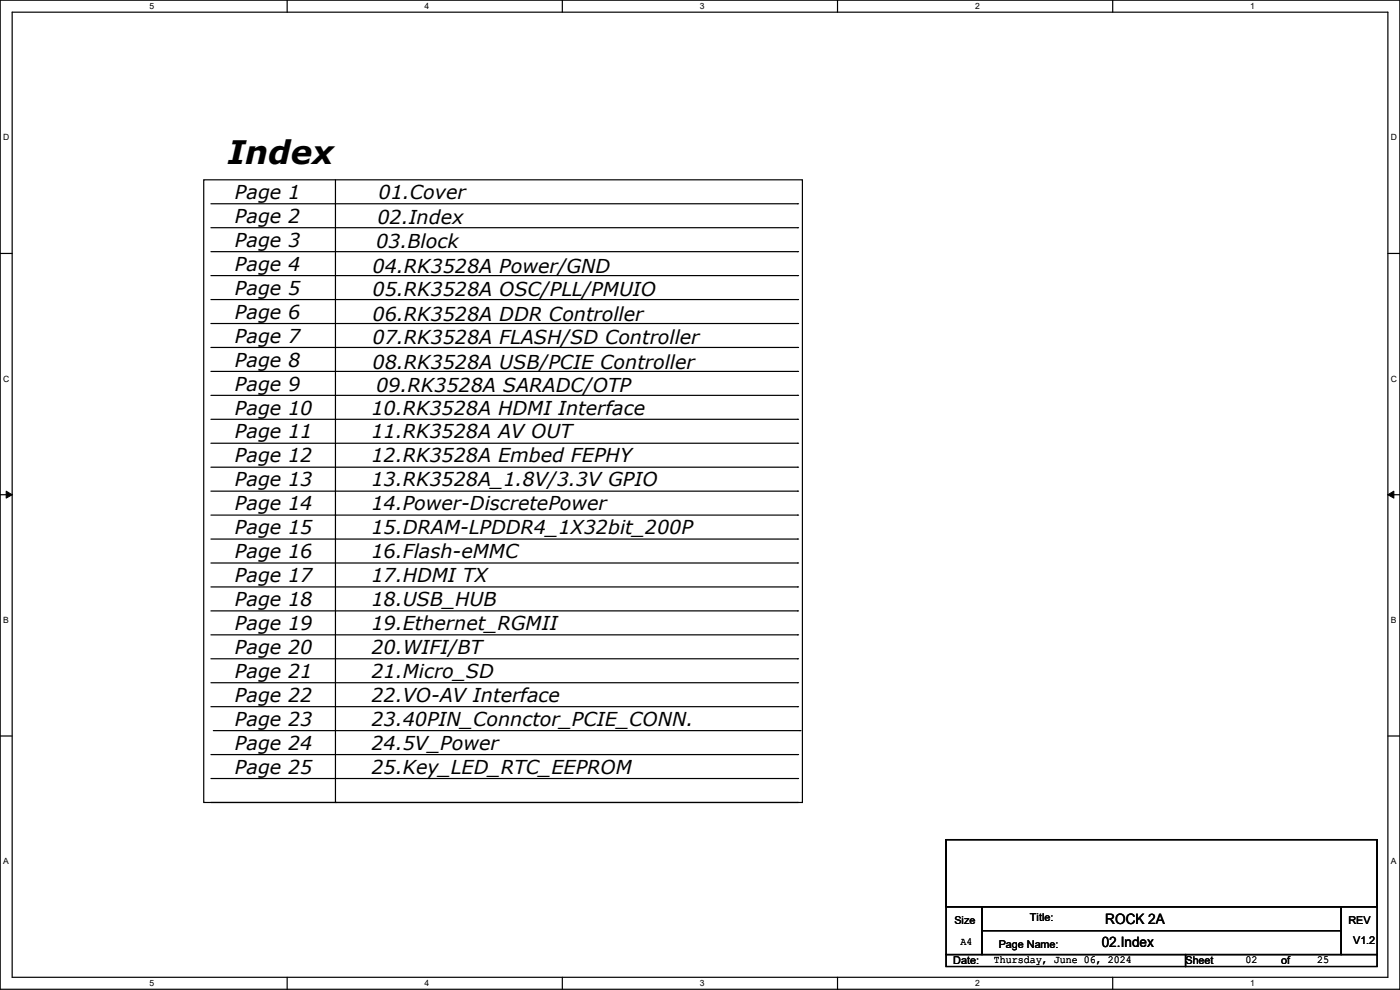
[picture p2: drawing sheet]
<svg xmlns="http://www.w3.org/2000/svg" width="297mm" height="210mm" viewBox="0 0 297 210" stroke-linecap="round" stroke-linejoin="round" font-family="sans-serif">
<defs><g id="words">
<text font-size="6.9" x="48.3" y="34.9">Index</text>
<g font-size="4.1">
<text x="49.8" y="42.2">Page 1</text>
<text x="49.8" y="47.3">Page 2</text>
<text x="80.1" y="47.5">02.Index</text>
<text x="80.3" y="42.2">01.Cover</text>
<text x="49.8" y="52.4">Page 3</text>
<text x="79.8" y="52.6">03.Block</text>
<text x="49.8" y="57.4">Page 4</text>
<text x="79" y="58">04.RK3528A Power/GND</text>
<text x="49.8" y="62.5">Page 5</text>
<text x="79" y="62.8">05.RK3528A OSC/PLL/PMUIO</text>
<text x="49.8" y="67.6">Page 6</text>
<text x="79" y="68.1">06.RK3528A DDR Controller</text>
<text x="49.8" y="77.8">Page 8</text>
<text x="49.8" y="72.7">Page 7</text>
<text x="79" y="72.9">07.RK3528A FLASH/SD Controller</text>
<text x="49.8" y="82.8">Page 9</text>
<text x="79" y="78.3">08.RK3528A USB/PCIE Controller</text>
<text x="79.8" y="83.1">09.RK3528A SARADC/OTP</text>
<text x="49.8" y="87.9">Page 10</text>
<text x="78.8" y="87.9">10.RK3528A HDMI Interface</text>
<text x="49.8" y="93">Page 11</text>
<text x="78.8" y="93">11.RK3528A AV OUT</text>
<text x="49.8" y="98.1">Page 12</text>
<text x="78.8" y="98.1">12.RK3528A Embed FEPHY</text>
<text x="49.8" y="103.2">Page 13</text>
<text x="78.8" y="103.2">13.RK3528A_1.8V/3.3V GPIO</text>
<text x="49.8" y="108.2">Page 14</text>
<text x="49.8" y="113.3">Page 15</text>
<text x="78.8" y="113.3">15.DRAM-LPDDR4_1X32bit_200P</text>
<text x="78.8" y="108.2">14.Power-DiscretePower</text>
<text x="49.8" y="118.4">Page 16</text>
<text x="78.8" y="118.4">16.Flash-eMMC</text>
<text x="49.8" y="123.5">Page 17</text>
<text x="78.8" y="123.5">17.HDMI TX</text>
<text x="49.8" y="128.6">Page 18</text>
<text x="78.8" y="128.6">18.USB_HUB</text>
<text x="49.8" y="133.6">Page 19</text>
<text x="78.8" y="133.6">19.Ethernet_RGMII</text>
<text x="49.8" y="138.7">Page 20</text>
<text x="49.8" y="143.8">Page 21</text>
<text x="78.8" y="143.8">21.Micro_SD</text>
<text x="78.8" y="138.7">20.WIFI/BT</text>
<text x="49.8" y="148.9">Page 22</text>
<text x="78.8" y="148.9">22.VO-AV Interface</text>
<text x="49.8" y="154">Page 23</text>
<text x="78.8" y="154">23.40PIN_Connctor_PCIE_CONN.</text>
<text x="49.8" y="159">Page 24</text>
<text x="78.8" y="159">24.5V_Power</text>
<text x="49.8" y="164.1">Page 25</text>
<text x="78.8" y="164.1">25.Key_LED_RTC_EEPROM</text>
</g>
<g font-size="3">
<text x="234.5" y="196.1">ROCK 2A</text>
<text x="233.7" y="200.9">02.Index</text>
</g>
<g font-size="2.3">
<text x="202.5" y="195.9">Size</text>
<text x="218.5" y="195.4">Title:</text>
<text x="286" y="195.9">REV</text>
<text x="203.8" y="200.5">A4</text>
<text x="211.9" y="201">Page Name:</text>
<text x="287.1" y="200.2">V1.2</text>
<text x="202.2" y="204.6">Date:</text>
<text x="210.9" y="204.3">Thursday, June 06, 2024</text>
<text x="251.5" y="204.6">Sheet</text>
<text x="264.2" y="204.3">02</text>
<text x="271.8" y="204.6">of</text>
<text x="279.4" y="204.3">25</text>
</g>
<g font-size="1.8">
<text x="31.7" y="1.9">5</text>
<text x="90.1" y="1.9">4</text>
<text x="148.5" y="1.9">3</text>
<text x="206.8" y="1.9">2</text>
<text x="265.2" y="1.9">1</text>
<text x=".7" y="29.8">D</text>
<text x="295.1" y="29.8">D</text>
<text x=".7" y="80.9">C</text>
<text x="295.1" y="80.9">C</text>
<text x=".7" y="132.1">B</text>
<text x="295.1" y="132.1">B</text>
<text x=".7" y="183.3">A</text>
<text x="295.1" y="183.3">A</text>
<text x="31.7" y="209.2">5</text>
<text x="90.1" y="209.2">4</text>
<text x="148.5" y="209.2">3</text>
<text x="206.8" y="209.2">2</text>
<text x="265.2" y="209.2">1</text>
</g>
</g></defs>
<g fill="none" stroke="#000" stroke-width=".25">
<path d="M0 0h297v209.8h-297zM2.6 2.6h291.8v204.7h-291.8zM60.9 0v2.6M119.3 0v2.6M177.7 0v2.6M236.1 0v2.6M43.2 38.1h127v132.1h-127zM71.2 38.1v132.1M0 53.8h2.6M44.7 43.2h124.5M44.7 48.3h124.5M44.7 53.4h124.5"/>
<path d="M44.7 58.5h124.5M169.2 43.2h.1M169.2 48.3h.1M169.2 53.4h.1M169.2 58.5h.1M294.4 53.8h2.6M44.7 63.5h124.5M44.7 68.6h124.5M44.7 73.7h124.5M44.7 78.8h124.5M169.2 63.5h.1M169.2 68.6h.1"/>
<path d="M169.2 73.7h.1M169.2 78.8h.1M44.7 83.9h124.5M44.7 88.9h124.5M44.7 94h124.5M44.7 99.1h124.5M169.2 83.9h.1M169.2 88.9h.1M169.2 94h.1M169.2 99.1h.1M0 104.9h2.6M44.7 104.2h124.5"/>
<path d="M44.7 109.3h124.5M44.7 114.3h124.5M44.7 119.4h124.5M169.2 104.2h.1M169.2 109.3h.1M169.2 114.3h.1M169.2 119.4h.1M294.4 104.9h2.6M44.7 124.5h124.5M44.7 129.6h124.5M44.7 134.7h124.5M44.7 139.7h124.5"/>
<path d="M169.2 124.5h.1M169.2 129.6h.1M169.2 134.7h.1M169.2 139.7h.1M0 156.1h2.6M44.7 144.8h124.5M44.7 149.9h124.5M45.3 155h124.4M169.2 144.8h.1M169.2 149.9h.1M169.7 155h.1M294.4 156.1h2.6"/>
<path d="M44.7 160.1h124.5M44.7 165.1h124.5M44.7 170.2h124.5M71.2 170.2h.1M169.2 160.1h.1M169.2 165.1h.1M169.2 170.2h.1M200.7 178.1h91.4v14.2h-91.4zM200.7 192.3h7.6v10.2h-7.6zM208.3 192.3h76.2v5.1h-76.2zM208.3 197.4h76.2v5.1h-76.2zM284.5 192.3h7.6v10.2h-7.6z"/>
<path d="M60.9 207.3v2.5M119.3 207.3v2.5M177.7 207.3v2.5M200.7 202.5h50.8v2.5h-50.8zM236.1 207.3v2.5M251.5 202.5h40.6v2.5h-40.6z"/>
</g>
<path d="M1.3 104.2l1.3 .7-1.3 .8zM294.4 104.9l1.3-.7v1.5z" fill="#000"/>
<path d="M1.3 104.2l1.3 .7-1.3 .8zM294.4 104.9l1.3-.7v1.5z" fill="none" stroke="#000" stroke-width=".21"/>
<use href="#words"/>
</svg>
